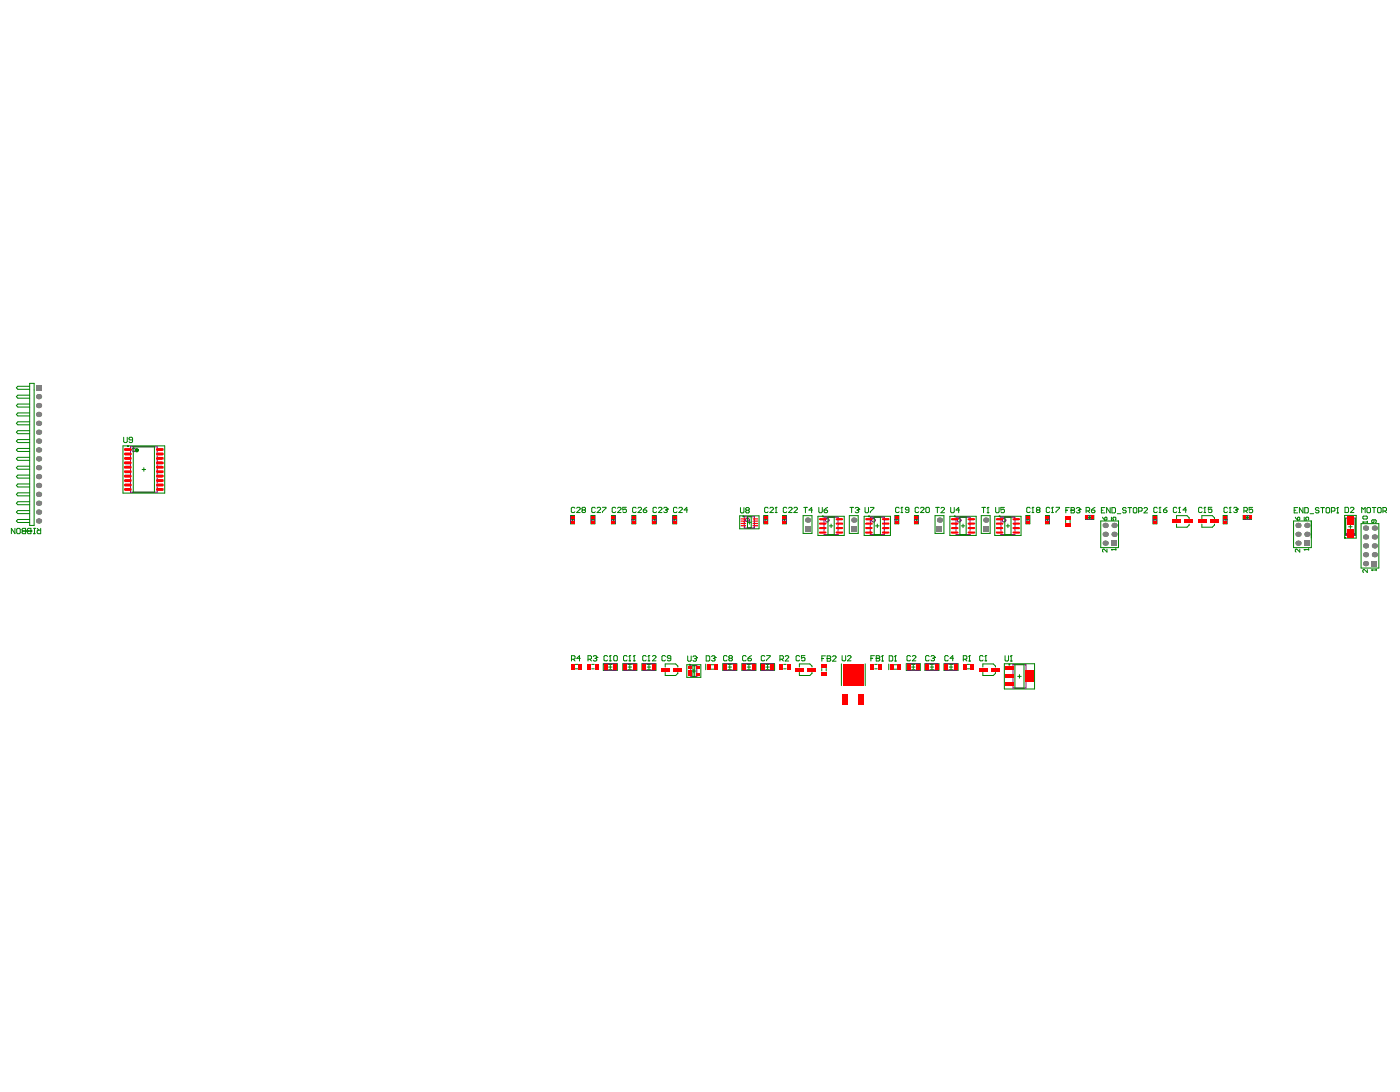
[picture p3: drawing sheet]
<svg xmlns="http://www.w3.org/2000/svg" width="258mm" height="201mm" viewBox="0 0 258 201" stroke-linecap="round" stroke-linejoin="round" font-family="sans-serif">
<g fill="none" stroke="#008000" stroke-width=".18">
<path d="M22.7 82.1h7.6v8.7h-7.6zM26.2 86.5h.6M26.5 86.1v.7M105.1 94.9h.7v1.6h-.7zM105.2 95.7h.6M105.5 95.4v.6M108.9 94.9h.7v1.6h-.7zM108.9 95.7h.6M109.2 95.4v.6M112.6 94.9h.8v1.6h-.8zM112.7 95.7h.6M113 95.4v.6"/>
<path d="M116.4 94.9h.7v1.6h-.7zM116.4 95.7h.7M116.8 95.4v.6M120.2 94.9h.7v1.6h-.7zM120.2 95.7h.6M120.5 95.4v.6M123.9 94.9h.7v1.6h-.7zM124 95.7h.6M124.3 95.4v.6M136.2 95h3.6v2.4h-3.6zM137.7 96.2h.7M138 95.9v.6"/>
<path d="M140.7 94.9h.7v1.6h-.7zM140.7 95.7h.7M141.1 95.4v.6M144.1 94.9h.8v1.6h-.8zM144.2 95.7h.6M144.5 95.4v.6M150.7 95.1h4.8v3.5h-4.8zM152.8 96.8h.6M153.1 96.5v.7M159.2 95.1h4.8v3.5h-4.8zM161.3 96.8h.6M161.6 96.5v.7"/>
<path d="M164.8 94.9h.8v1.6h-.8zM164.9 95.7h.6M165.2 95.4v.6M168.4 94.9h.8v1.6h-.8zM168.5 95.7h.6M168.8 95.4v.6M175 95.1h4.8v3.5h-4.8zM177.1 96.8h.6M177.4 96.5v.7M183.2 95.1h4.9v3.5h-4.9zM185.3 96.8h.7M185.7 96.5v.7"/>
<path d="M189 94.9h.7v1.6h-.7zM189 95.7h.6M189.3 95.4v.6M192.6 94.9h.7v1.6h-.7zM192.6 95.7h.6M192.9 95.4v.6M199.9 94.9h1.6v.7h-1.6zM200.4 95.3h.6M200.7 95v.6M212.4 94.9h.7v1.6h-.7zM212.4 95.7h.7M212.7 95.4v.6"/>
<path d="M225.3 94.9h.7v1.6h-.7zM225.4 95.7h.6M225.7 95.4v.6M229 94.9h1.5v.7h-1.5zM229.5 95.3h.6M229.8 95v.6M247.7 94.9h2.1v4.2h-2.1zM248.4 97h.7M248.7 96.7v.6M111.1 122.2h2.6v1.2h-2.6zM112.1 122.8h.6M112.4 122.5v.7"/>
<path d="M114.7 122.2h2.6v1.2h-2.6zM115.7 122.8h.6M116 122.5v.7M118.2 122.2h2.6v1.2h-2.6zM119.2 122.8h.7M119.5 122.5v.7M126.5 122.4h2.6v2.3h-2.6zM127.5 123.6h.6M127.8 123.2v.7M133.1 122.2h2.6v1.2h-2.6zM134.1 122.8h.7M134.4 122.5v.7"/>
<path d="M136.7 122.2h2.5v1.2h-2.5zM137.6 122.8h.7M137.9 122.5v.7M140.1 122.2h2.6v1.2h-2.6zM141.1 122.8h.6M141.4 122.5v.7M166.9 122.2h2.6v1.2h-2.6zM167.9 122.8h.7M168.2 122.5v.7M170.4 122.2h2.6v1.2h-2.6zM171.3 122.8h.7M171.7 122.5v.7"/>
<path d="M173.9 122.2h2.6v1.2h-2.6zM174.9 122.8h.6M175.2 122.5v.7M185 122.2h5.6v4.7h-5.6zM187.5 124.5h.6M187.8 124.2v.7"/>
</g>
<g fill="none" stroke="#800080" stroke-width=".18">
<path d="M24 82.3h5v8.3h-5zM105.2 95.1h.6v1.1h-.6zM108.9 95.1h.6v1.1h-.6zM112.7 95.1h.6v1.1h-.6zM116.4 95.1h.7v1.1h-.7zM120.2 95.1h.6v1.1h-.6zM124 95.1h.6v1.1h-.6zM137.1 95.2h1.9v2h-1.9zM140.7 95.1h.7v1.1h-.7zM144.2 95.1h.6v1.1h-.6zM151.8 95.2h2.6v3.2h-2.6zM160.3 95.2h2.6v3.2h-2.6z"/>
<path d="M164.9 95.1h.6v1.1h-.6zM168.5 95.1h.6v1.1h-.6zM176.1 95.2h2.6v3.2h-2.6zM184.4 95.2h2.5v3.2h-2.5zM189 95.1h.6v1.1h-.6zM192.6 95.1h.6v1.1h-.6zM200.2 95h1.1v.6h-1.1zM212.4 95.1h.7v1.1h-.7zM225.4 95.1h.6v1.1h-.6zM229.2 95h1.1v.6h-1.1zM247.9 95.4h1.7v3.2h-1.7zM111.3 122.3h2.2v1.1h-2.2z"/>
<path d="M114.9 122.3h2.2v1.1h-2.2zM118.4 122.3h2.2v1.1h-2.2zM127.2 122.6h1.2v1.9h-1.2zM133.3 122.3h2.2v1.1h-2.2zM136.9 122.3h2.1v1.1h-2.1zM140.3 122.3h2.2v1.1h-2.2zM167.1 122.3h2.2v1.1h-2.2zM170.6 122.3h2.2v1.1h-2.2zM174.1 122.3h2.2v1.1h-2.2zM186.6 122.4h2.4v4.3h-2.4z"/>
</g>
<path d="M247.9 98.2h1.7v.4h-1.7z" fill-rule="evenodd" fill="#800080"/>
<g fill="none" stroke="#800080" stroke-width=".18">
<circle cx="24.6" cy="82.9" r=".33"/>
<circle cx="137.7" cy="95.7" r=".33"/>
<circle cx="152.4" cy="95.8" r=".33"/>
<circle cx="160.9" cy="95.8" r=".33"/>
<circle cx="176.7" cy="95.8" r=".33"/>
<circle cx="185" cy="95.8" r=".33"/>
</g>
<g fill="#808080">
<circle cx="148.8" cy="95.8" r=".48"/>
<circle cx="181.6" cy="95.8" r=".48"/>
<circle cx="239.1" cy="98.4" r=".48"/>
<circle cx="239.1" cy="96.8" r=".48"/>
<circle cx="239.1" cy="100" r=".48"/>
<circle cx="7.1" cy="94.3" r=".48"/>
<circle cx="7.1" cy="87.8" r=".48"/>
<circle cx="7.1" cy="81.2" r=".48"/>
<circle cx="7.1" cy="74.7" r=".48"/>
<circle cx="157.3" cy="95.8" r=".48"/>
<circle cx="173.1" cy="95.8" r=".48"/>
<circle cx="203.6" cy="98.4" r=".48"/>
<circle cx="240.7" cy="98.4" r=".48"/>
<circle cx="251.5" cy="102.1" r=".48"/>
<circle cx="253.2" cy="102.1" r=".48"/>
<circle cx="7.1" cy="95.9" r=".48"/>
<circle cx="7.1" cy="92.7" r=".48"/>
<circle cx="7.1" cy="91" r=".48"/>
<circle cx="7.1" cy="86.1" r=".48"/>
<circle cx="7.1" cy="84.5" r=".48"/>
<circle cx="7.1" cy="82.9" r=".48"/>
<circle cx="7.1" cy="79.6" r=".48"/>
<circle cx="7.1" cy="78" r=".48"/>
<circle cx="7.1" cy="76.3" r=".48"/>
<circle cx="203.6" cy="96.8" r=".48"/>
<circle cx="240.7" cy="96.8" r=".48"/>
<circle cx="251.5" cy="103.8" r=".48"/>
<circle cx="251.5" cy="100.5" r=".48"/>
<circle cx="251.5" cy="98.9" r=".48"/>
<circle cx="251.5" cy="97.2" r=".48"/>
<circle cx="253.2" cy="100.5" r=".48"/>
<circle cx="253.2" cy="98.9" r=".48"/>
<circle cx="253.2" cy="97.2" r=".48"/>
<circle cx="7.1" cy="89.4" r=".48"/>
<circle cx="7.1" cy="73" r=".48"/>
<circle cx="203.6" cy="100" r=".48"/>
<circle cx="205.2" cy="98.4" r=".48"/>
<circle cx="205.2" cy="96.8" r=".48"/>
</g>
<g fill="#808080">
<path d="M148.3 96.9h.9v1h-.9z" fill-rule="evenodd"/>
<path d="M181.1 96.9h1v1h-1z" fill-rule="evenodd"/>
<path d="M6.6 70.9h1v1h-1z" fill-rule="evenodd"/>
<path d="M156.8 96.9h1v1h-1z" fill-rule="evenodd"/>
<path d="M172.6 96.9h.9v1h-.9z" fill-rule="evenodd"/>
<path d="M252.7 103.3h1v1h-1z" fill-rule="evenodd"/>
<path d="M240.2 99.5h1v1h-1z" fill-rule="evenodd"/>
<path d="M204.7 99.5h1v1h-1z" fill-rule="evenodd"/>
<path d="M148.3 96.9h.9v1h-.9z" fill-rule="evenodd"/>
<path d="M181.1 96.9h1v1h-1z" fill-rule="evenodd"/>
<path d="M6.6 70.9h1v1h-1z" fill-rule="evenodd"/>
<path d="M156.8 96.9h1v1h-1z" fill-rule="evenodd"/>
<path d="M172.6 96.9h.9v1h-.9z" fill-rule="evenodd"/>
<path d="M252.7 103.3h1v1h-1z" fill-rule="evenodd"/>
<path d="M240.2 99.5h1v1h-1z" fill-rule="evenodd"/>
<path d="M204.7 99.5h1v1h-1z" fill-rule="evenodd"/>
</g>
<path d="M136.5 96.8h.8M136.5 95.6h.8M136.5 96h.8" fill="none" stroke="#f00" stroke-width=".23"/>
<g fill="#f00">
<path d="M105.2 122.3h.6v.9h-.6z" fill-rule="evenodd"/>
<path d="M105.2 95h.6v.5h-.6z" fill-rule="evenodd"/>
<path d="M105.2 95.9h.6v.5h-.6z" fill-rule="evenodd"/>
<path d="M106.6 122.3h.6v.9h-.6z" fill-rule="evenodd"/>
<path d="M108.9 95h.6v.5h-.6z" fill-rule="evenodd"/>
<path d="M108.9 95.9h.6v.5h-.6z" fill-rule="evenodd"/>
<path d="M112.9 122.3h.7v1.1h-.7z" fill-rule="evenodd"/>
<path d="M118.3 122.3h.7v1.1h-.7z" fill-rule="evenodd"/>
<path d="M130.2 122.3h.7v1h-.7z" fill-rule="evenodd"/>
<path d="M131.6 122.3h.7v1h-.7z" fill-rule="evenodd"/>
<path d="M136.7 122.3h.7v1.1h-.7z" fill-rule="evenodd"/>
</g>
<path d="M136.5 96.4h.8" fill="none" stroke="#f00" stroke-width=".23"/>
<g fill="#f00">
<path d="M140.8 95h.6v.5h-.6z" fill-rule="evenodd"/>
<path d="M140.8 95.9h.6v.5h-.6z" fill-rule="evenodd"/>
<path d="M141.9 122.3h.7v1.1h-.7z" fill-rule="evenodd"/>
<path d="M160.3 122.3h.7v.9h-.7z" fill-rule="evenodd"/>
<path d="M161.7 122.3h.7v.9h-.7z" fill-rule="evenodd"/>
<path d="M163.9 122.3h.7v1h-.7z" fill-rule="evenodd"/>
<path d="M165.3 122.3h.7v1h-.7z" fill-rule="evenodd"/>
<path d="M170.4 122.3h.8v1.1h-.8z" fill-rule="evenodd"/>
<path d="M172.2 122.3h.7v1.1h-.7z" fill-rule="evenodd"/>
<path d="M175.7 122.3h.7v1.1h-.7z" fill-rule="evenodd"/>
<path d="M177.4 122.3h.6v.9h-.6z" fill-rule="evenodd"/>
<path d="M178.7 122.3h.7v.9h-.7z" fill-rule="evenodd"/>
<path d="M189 95h.6v.5h-.6z" fill-rule="evenodd"/>
<path d="M189 95.9h.6v.5h-.6z" fill-rule="evenodd"/>
<path d="M201 95h.4v.6h-.4z" fill-rule="evenodd"/>
<path d="M212.4 95h.6v.5h-.6z" fill-rule="evenodd"/>
<path d="M212.4 95.9h.6v.5h-.6z" fill-rule="evenodd"/>
<path d="M230 95h.5v.6h-.5z" fill-rule="evenodd"/>
</g>
<path d="M23.1 89.3h.9M23.1 87.7h.9M23.1 85.2h.9M23.1 82.8h.9M29 89.3h.9M29 87.7h.9M29 85.2h.9M29 82.8h.9" fill="none" stroke="#f00" stroke-width=".54"/>
<g fill="#f00">
<path d="M124 123h1.6v.7h-1.6z" fill-rule="evenodd"/>
<path d="M121.8 123h1.6v.7h-1.6z" fill-rule="evenodd"/>
<path d="M128.2 124h.7v.4h-.7z" fill-rule="evenodd"/>
<path d="M126.7 124h.7v.4h-.7z" fill-rule="evenodd"/>
<path d="M128.2 122.8h.7v.4h-.7z" fill-rule="evenodd"/>
<path d="M126.7 122.8h.7v.4h-.7z" fill-rule="evenodd"/>
</g>
<path d="M138.7 96.8h.9M138.7 95.6h.9M138.7 96h.9" fill="none" stroke="#f00" stroke-width=".23"/>
<path d="M148.8 123h1.5v.7h-1.5z" fill-rule="evenodd" fill="#f00"/>
<path d="M151 98.1h1.1M151 97.2h1.1M151 95.6h1.1M154.1 98.1h1M154.1 97.2h1M154.1 95.6h1M159.5 98.1h1.1M159.5 97.2h1.1M159.5 95.6h1.1M175.3 98.1h1.1M175.3 97.2h1.1M175.3 95.6h1.1" fill="none" stroke="#f00" stroke-width=".39"/>
<g fill="#f00">
<path d="M180.4 123h1.5v.7h-1.5z" fill-rule="evenodd"/>
<path d="M185.1 125.7h1.6v.7h-1.6z" fill-rule="evenodd"/>
<path d="M185.1 124.2h1.6v.7h-1.6z" fill-rule="evenodd"/>
<path d="M185.1 122.7h1.6v.7h-1.6z" fill-rule="evenodd"/>
</g>
<path d="M186.7 98.1h1M186.7 97.2h1M186.7 95.6h1" fill="none" stroke="#f00" stroke-width=".39"/>
<path d="M23.1 90.1h.9M23.1 88.5h.9M23.1 86.9h.9M23.1 86h.9M23.1 84.4h.9M29 90.1h.9M29 88.5h.9M29 86.9h.9M29 86h.9M29 84.4h.9" fill="none" stroke="#f00" stroke-width=".54"/>
<g fill="#f00">
<path d="M108.2 122.3h.7v.9h-.7z" fill-rule="evenodd"/>
<path d="M109.6 122.3h.6v.9h-.6z" fill-rule="evenodd"/>
<path d="M111.2 122.3h.7v1.1h-.7z" fill-rule="evenodd"/>
<path d="M114.8 122.3h.7v1.1h-.7z" fill-rule="evenodd"/>
<path d="M112.7 95h.6v.5h-.6z" fill-rule="evenodd"/>
<path d="M112.7 95.9h.6v.5h-.6z" fill-rule="evenodd"/>
<path d="M116.5 122.3h.7v1.1h-.7z" fill-rule="evenodd"/>
<path d="M120 122.3h.8v1.1h-.8z" fill-rule="evenodd"/>
<path d="M116.5 95h.5v.5h-.5z" fill-rule="evenodd"/>
<path d="M116.5 95.9h.5v.5h-.5z" fill-rule="evenodd"/>
<path d="M120.2 95h.6v.5h-.6z" fill-rule="evenodd"/>
<path d="M120.2 95.9h.6v.5h-.6z" fill-rule="evenodd"/>
<path d="M124 95h.6v.5h-.6z" fill-rule="evenodd"/>
<path d="M124 95.9h.6v.5h-.6z" fill-rule="evenodd"/>
<path d="M126.7 123.4h.7v.4h-.7z" fill-rule="evenodd"/>
<path d="M133.2 122.3h.7v1.1h-.7z" fill-rule="evenodd"/>
<path d="M134.9 122.3h.8v1.1h-.8z" fill-rule="evenodd"/>
<path d="M138.5 122.3h.7v1.1h-.7z" fill-rule="evenodd"/>
<path d="M140.2 122.3h.7v1.1h-.7z" fill-rule="evenodd"/>
</g>
<path d="M138.7 96.4h.9" fill="none" stroke="#f00" stroke-width=".23"/>
<g fill="#f00">
<path d="M143.6 122.3h.6v.9h-.6z" fill-rule="evenodd"/>
<path d="M145 122.3h.6v.9h-.6z" fill-rule="evenodd"/>
<path d="M144.2 95h.6v.5h-.6z" fill-rule="evenodd"/>
<path d="M144.2 95.9h.6v.5h-.6z" fill-rule="evenodd"/>
<path d="M151.3 123.7h1v.7h-1z" fill-rule="evenodd"/>
<path d="M151.3 122.3h1v.6h-1z" fill-rule="evenodd"/>
</g>
<path d="M151 96.4h1.1" fill="none" stroke="#f00" stroke-width=".39"/>
<path d="M155.2 127.9h1v1.9h-1z" fill-rule="evenodd" fill="#f00"/>
<path d="M154.1 96.4h1" fill="none" stroke="#f00" stroke-width=".39"/>
<path d="M158.1 127.9h1.1v1.9h-1.1z" fill-rule="evenodd" fill="#f00"/>
<path d="M159.5 96.4h1.1" fill="none" stroke="#f00" stroke-width=".39"/>
<g fill="#f00">
<path d="M167 122.3h.7v1.1h-.7z" fill-rule="evenodd"/>
<path d="M164.9 95h.6v.5h-.6z" fill-rule="evenodd"/>
<path d="M164.9 95.9h.6v.5h-.6z" fill-rule="evenodd"/>
<path d="M168.7 122.3h.8v1.1h-.8z" fill-rule="evenodd"/>
<path d="M168.5 95h.6v.5h-.6z" fill-rule="evenodd"/>
<path d="M168.5 95.9h.6v.5h-.6z" fill-rule="evenodd"/>
<path d="M174 122.3h.7v1.1h-.7z" fill-rule="evenodd"/>
</g>
<path d="M175.3 96.4h1.1M186.7 96.4h1" fill="none" stroke="#f00" stroke-width=".39"/>
<g fill="#f00">
<path d="M192.6 95h.6v.5h-.6z" fill-rule="evenodd"/>
<path d="M192.6 95.9h.6v.5h-.6z" fill-rule="evenodd"/>
<path d="M196.2 96.4h1v.6h-1z" fill-rule="evenodd"/>
<path d="M196.2 95h1v.6h-1z" fill-rule="evenodd"/>
<path d="M200 95h.5v.6h-.5z" fill-rule="evenodd"/>
<path d="M218.2 95.7h1.6v.6h-1.6z" fill-rule="evenodd"/>
<path d="M216 95.7h1.6v.6h-1.6z" fill-rule="evenodd"/>
<path d="M222.9 95.7h1.5v.6h-1.5z" fill-rule="evenodd"/>
<path d="M229 95h.5v.6h-.5z" fill-rule="evenodd"/>
<path d="M248.2 97.4h1.1v1.5h-1.1z" fill-rule="evenodd"/>
<path d="M248.2 95.1h1.1v1.5h-1.1z" fill-rule="evenodd"/>
</g>
<path d="M23.1 83.6h.9M29 83.6h.9" fill="none" stroke="#f00" stroke-width=".54"/>
<path d="M146.6 123h1.5v.7h-1.5z" fill-rule="evenodd" fill="#f00"/>
<path d="M162.6 98.1h1.1M162.6 97.2h1.1M162.6 95.6h1.1M178.4 98.1h1.1M178.4 97.2h1.1M178.4 95.6h1.1" fill="none" stroke="#f00" stroke-width=".39"/>
<path d="M182.5 123h1.6v.7h-1.6z" fill-rule="evenodd" fill="#f00"/>
<path d="M162.6 96.4h1.1M178.4 96.4h1.1M183.6 98.1h1M183.6 97.2h1M183.6 95.6h1" fill="none" stroke="#f00" stroke-width=".39"/>
<path d="M188.9 123.5h1.5v2.1h-1.5z" fill-rule="evenodd" fill="#f00"/>
<path d="M183.6 96.4h1" fill="none" stroke="#f00" stroke-width=".39"/>
<g fill="#f00">
<path d="M220.7 95.7h1.5v.6h-1.5z" fill-rule="evenodd"/>
<path d="M225.4 95h.6v.5h-.6z" fill-rule="evenodd"/>
<path d="M225.4 95.9h.6v.5h-.6z" fill-rule="evenodd"/>
<path d="M155.3 122.2h3.7v4.1h-3.7z" fill-rule="evenodd"/>
</g>
<g fill="none" stroke="#008000" stroke-width=".18">
<path d="M5.5 79.3h-2.2l-.3 .3 .3 .3h2.2M5.5 77.7h-2.2l-.3 .3 .3 .2h2.2M5.5 76h-2.2l-.3 .3 .3 .3h2.2M5.5 74.4h-2.2l-.3 .3 .3 .3h2.2M5.5 72.8h-2.2l-.3 .2 .3 .3h2.2M5.5 71.1h-2.2l-.3 .3 .3 .3h2.2M5.5 70.6h.8v26.2h-.8zM2.7 97.3v1l-.6-1v1M3.1 97.5l.1-.2h.4l.1 .2v.6l-.1 .2h-.4l-.1-.2zM4.1 97.5l.1-.2h.5v1h-.5l-.1-.2 .1-.3zM4.2 97.8h.5M4.7 97.8h.1"/>
<path d="M5 97.5l.2-.2h.5v1h-.5l-.2-.2 .2-.3zM5.2 97.8h.5M5.5 95.7h-2.2l-.3 .2 .3 .3h2.2M5.5 94h-2.2l-.3 .3 .3 .3h2.2M5.5 92.4h-2.2l-.3 .3 .3 .2h2.2M5.5 90.8h-2.2l-.3 .2 .3 .3h2.2M5.5 89.1h-2.2l-.3 .3 .3 .3h2.2M5.5 87.5h-2.2l-.3 .3 .3 .2h2.2M5.5 85.8h-2.2l-.3 .3 .3 .3h2.2M5.5 84.2h-2.2l-.3 .3 .3 .3h2.2M5.5 82.6h-2.2l-.3 .3 .3 .2h2.2M5.5 80.9h-2.2l-.3 .3 .3 .3h2.2"/>
<path d="M5.7 97.8h.1M6.2 98.3h.3M6.2 97.3h.3M6.4 97.3v1M6.8 97.3l.4 .3M7.5 97.3v1h-.5l-.2-.2v-.3l.2-.2h.5M22.8 80.5v.8l.1 .2h.4l.1-.2v-.8M24.4 81h-.5l-.1-.2 .1-.3h.4l.1 .2v.6l-.1 .2h-.4l-.1-.2M24.5 82.3h3.9v8.3h-3.9zM105.9 93.6l-.2-.2h-.3l-.2 .2v.6l.2 .2h.3l.2-.2M106.2 93.6l.2-.2h.3l.2 .2v.1l-.7 .7h.7M107.4 93.9l-.2-.2 .2-.3h.3l.2 .2-.2 .3"/>
<path d="M107.4 93.9l-.2 .2 .2 .3h.3l.2-.2-.2-.3M107.4 93.9h.3M109.7 93.6l-.2-.2h-.3l-.2 .2v.6l.2 .2h.3l.2-.2M110 93.6l.1-.2h.4l.1 .2v.1l-.6 .7h.6M111 93.4h.6l-.6 1M113.4 93.6l-.1-.2h-.4l-.1 .2v.6l.1 .2h.4l.1-.2M113.7 93.6l.2-.2h.3l.2 .2v.1l-.7 .7h.7M115.4 93.4h-.7v.5l.5-.2 .2 .2v.3l-.2 .2h-.3l-.2-.2M117.2 93.6l-.2-.2h-.3l-.2 .2v.6l.2 .2h.3l.2-.2M117.5 93.6l.2-.2h.3l.2 .2v.1l-.7 .7h.7M118.5 93.9h.5l.1 .3-.1 .2h-.3l-.2-.2zM119.1 93.4l-.6 .5"/>
<path d="M120.9 93.6l-.1-.2h-.3l-.2 .2v.6l.2 .2h.3l.1-.2M121.3 93.6l.1-.2h.4l.1 .2v.1l-.6 .7h.6M122.3 93.6l.1-.2h.3l.2 .3M122.6 93.9h.1M122.7 93.9l.2 .2-.2 .3h-.3l-.1-.2M122.9 93.7h.1M122.9 93.7l-.2 .2M124.7 93.6l-.2-.2h-.3l-.1 .2v.6l.1 .2h.3l.2-.2M125 93.6l.2-.2h.3l.2 .2v.1l-.7 .7h.7M126.7 93.9h-.7l.5-.5v1M136.4 93.5v.8l.1 .1h.4l.1-.1v-.8M137.5 94l-.1-.2 .1-.3h.4l.1 .1-.1 .4"/>
<path d="M137.5 94l-.1 .1 .1 .3h.4l.1-.1-.1-.3M137.5 94h.4M137.7 95.2h.7v2h-.7zM141.5 93.6l-.2-.2h-.3l-.2 .2v.6l.2 .2h.3l.2-.2M141.8 93.6l.2-.2h.3l.2 .2v.1l-.7 .7h.7M142.8 94.4h.3M143 93.4h.1M143 93.4v1M143 93.4l-.2 .2M144.9 93.6l-.1-.2h-.4l-.1 .2v.6l.1 .2h.4l.1-.2M145.2 93.6l.2-.2h.3l.2 .2v.1l-.7 .7h.7M146.2 93.6l.2-.2h.3l.2 .2v.1l-.7 .7h.7"/>
<path d="M147.9 95h1.7v3.2h-1.7zM148 93.4h.7M148.4 93.4v1M149.7 93.9h-.7l.5-.5v1M150.8 93.4v.9l.2 .1h.3l.2-.1v-.9M151.8 93.9h.5l.1 .4-.1 .1h-.3l-.2-.1zM152.4 93.4l-.6 .5M152.5 95.2h1.2v3.2h-1.2zM156.4 95h1.7v3.2h-1.7zM156.6 93.4h.6M156.9 93.4v1M157.5 93.6l.2-.2h.3l.2 .4"/>
<path d="M157.9 93.9h.1M158 93.9l.2 .2-.2 .3h-.3l-.2-.1M158.2 93.8h.1M158.2 93.8l-.2 .1M159.3 93.4v.9l.2 .1h.3l.2-.1v-.9M160.3 93.4h.7l-.7 1M161 95.2h1.2v3.2h-1.2zM165.6 93.6l-.1-.2h-.4l-.1 .2v.6l.1 .2h.4l.1-.2M166 94.4h.3M166.1 93.4h.1M166.1 93.4v1M166.1 93.4l-.1 .2"/>
<path d="M167.4 93.9h-.5l-.1-.2 .1-.3h.4l.1 .2v.6l-.1 .2h-.4l-.1-.2M169.2 93.6l-.1-.2h-.4l-.1 .2v.6l.1 .2h.4l.1-.2M169.6 93.6l.1-.2h.3l.2 .2v.1l-.6 .7h.6M170.5 93.6l.2-.2h.3l.2 .2v.6l-.2 .2h-.3l-.2-.2zM172.2 95h1.7v3.2h-1.7zM172.3 93.4h.7M172.7 93.4v1M173.3 93.6l.2-.2h.3l.2 .2v.2l-.7 .6h.7M175.1 93.4v.9l.2 .1h.3l.2-.1v-.9M176.8 93.9h-.7l.5-.5v1M176.8 95.2h1.2v3.2h-1.2zM180.7 95h1.7v3.2h-1.7z"/>
<path d="M180.8 93.4h.7M181.2 93.4v1M181.8 94.4h.4M182 93.4h.1M182 93.4v1M182 93.4l-.2 .2M183.4 93.4v.9l.1 .1h.4l.1-.1v-.9M185 93.4h-.6v.5l.3-.1 .3 .1v.4l-.1 .1h-.4l-.1-.1M185.1 95.2h1.1v3.2h-1.1zM189.8 93.6l-.2-.2h-.3l-.2 .2v.6l.2 .2h.3l.2-.2M190.1 94.4h.3M190.3 93.4h.1"/>
<path d="M190.3 93.4v1M190.3 93.4l-.2 .2M191.1 93.9l-.2-.2 .2-.3h.3l.2 .2-.2 .3M191.1 93.9l-.2 .2 .2 .3h.3l.2-.2-.2-.3M191.1 93.9h.3M193.4 93.6l-.2-.2h-.3l-.2 .2v.6l.2 .2h.3l.2-.2M193.7 94.4h.3M193.9 93.4h.1M193.9 93.4v1M193.9 93.4l-.2 .2M194.5 93.4h.7l-.7 1M196.3 95.8v.4"/>
<path d="M196.3 94h.3M197 93.5h-.7v.9M197.1 95.8v.4M197.3 94h.1M197.3 94h.5M197.3 93.5h.5l.1 .1-.1 .4 .1 .3-.1 .1h-.5zM198.3 93.6l.1-.1h.4l.1 .3M198.6 94h.2M198.8 94l.1 .1-.1 .3h-.4l-.1-.1M198.9 93.8h.1M198.9 93.8l-.1 .2M200.1 94.1h.4l.2-.2v-.3l-.2-.2h-.4v1"/>
<path d="M200.4 94.1l.3 .3M200.6 95.5h.2M200.6 95.1h.2M201 93.9h.5l.2 .4-.2 .1h-.3l-.2-.1zM201.7 93.4l-.7 .5M202.8 95.9h3.2v4.9h-3.2zM202.9 94h.3M203.1 95.2l.4 .6M203.5 95.4l.3-.2 .1 .4-.4 .2zM203.5 93.5h-.6v.9h.6M204.5 93.5v.9l-.7-.9v.9M204.7 95.2v.6h.4l-.1-.3 .1-.3 .4 .2-.1 .4"/>
<path d="M204.8 93.5h.5l.2 .1v.7l-.2 .1h-.5zM205.8 94.6h.7M207.4 93.6l-.1-.1h-.4l-.1 .1 .1 .4h.4l.1 .1-.1 .3h-.4l-.1-.1M207.8 93.5h.6M208.1 93.5v.9M208.7 93.6l.2-.1h.3l.2 .1v.7l-.2 .1h-.3l-.2-.1zM209.7 94.1h.5l.2-.1v-.4l-.2-.1h-.5v.9M210.7 93.6l.2-.1h.3l.2 .1v.2l-.7 .6h.7M213.2 93.6l-.2-.2h-.3l-.2 .2v.6l.2 .2h.3l.2-.2M213.5 94.4h.3M213.7 93.4h.1M213.7 93.4v1"/>
<path d="M213.7 93.4l-.2 .2M214.3 93.9h.5l.2 .3-.2 .2h-.3l-.2-.2zM215 93.4l-.7 .5M216.7 95.5v-.5h2l.3 .3v.2M216.7 96.5v.6h2l.3-.4v-.2M216.8 93.6l-.2-.2h-.3l-.2 .2v.6l.2 .2h.3l.2-.2M217.1 94.4h.3M217.3 93.4h.1M217.3 93.4v1M217.3 93.4l-.2 .2M218.6 93.9h-.7l.5-.5v1M221.4 95.5v-.5h1.9l.4 .3v.2"/>
<path d="M221.4 96.5v.6h1.9l.4-.4v-.2M221.4 93.6l-.1-.2h-.4l-.1 .2v.6l.1 .2h.4l.1-.2M221.8 94.4h.3M221.9 93.4h.1M221.9 93.4v1M221.9 93.4l-.1 .2M223.2 93.4h-.6v.5l.3-.2 .3 .2v.3l-.1 .2h-.4l-.1-.2M226.1 93.6l-.2-.2h-.3l-.1 .2v.6l.1 .2h.3l.2-.2M226.4 94.4h.4M226.6 93.4h.1M226.6 93.4v1M226.6 93.4l-.2 .2"/>
<path d="M227.2 93.6l.2-.2h.3l.2 .3M227.6 93.9h.1M227.7 93.9l.2 .2-.2 .3h-.3l-.2-.2M227.9 93.7h.1M227.9 93.7l-.2 .2M229.1 94.1h.5l.2-.2v-.3l-.2-.2h-.5v1M229.4 94.1l.4 .3M229.6 95.5h.3M229.6 95.1h.3M230.7 93.4h-.6v.5l.3-.1 .3 .1v.4l-.1 .1h-.3l-.2-.1M238.3 95.9h3.2v4.9h-3.2zM238.4 94h.3"/>
<path d="M238.6 95.2l.4 .6M239 95.4l.3-.2 .1 .4-.4 .2zM239 93.5h-.6v.9h.6M240 93.5v.9l-.6-.9v.9M240.2 95.2v.6h.4l-.1-.3 .1-.3 .5 .2-.2 .4M240.3 93.5h.5l.2 .1v.7l-.2 .1h-.5zM241.3 94.6h.7M243 93.6l-.2-.1h-.3l-.2 .1 .2 .4h.3l.2 .1-.2 .3h-.3l-.2-.1M243.3 93.5h.6M243.6 93.5v.9M244.3 93.6l.1-.1h.4l.1 .1v.7l-.1 .1h-.4l-.1-.1zM245.2 94.1h.5l.2-.1v-.4l-.2-.1h-.5v.9"/>
<path d="M246.2 94.4h.4M246.4 93.5h.1M246.4 93.5l-.2 .1M246.4 93.5v.9M247.7 93.4h.5l.2 .2v.6l-.2 .2h-.5zM247.8 95.4v3.2M248.7 93.6l.2-.2h.3l.2 .2v.1l-.7 .7h.7M249.6 95.4v3.2M250.7 96.4h3.3v8.2h-3.3zM250.8 94.4v-.9l.3 .3 .4-.3v.9M251 96.1h.1M251 95.2l.2-.2h.5l.2 .4-.2 .2h-.5z"/>
<path d="M251 96.1h.9M251 96.1l.2 .2M251.8 93.6l.2-.1h.3l.1 .1v.7l-.1 .1h-.3l-.2-.1zM251.9 96v.3M252.8 93.5h.6M253.1 95.7v.4l-.1 .2-.3-.2 .1-.4h.6l.1 .2-.1 .4M253.1 93.5v.9M253.8 93.6l.1-.1h.3l.2 .1v.7l-.2 .1h-.3l-.1-.1zM254.7 94.1h.5l.2-.2v-.3l-.2-.1h-.5v.9M255.1 94.1l.3 .3M203.9 101.1v.6l-.5-.6-.3 .2 .1 .4M204.7 101.2h.1"/>
<path d="M204.7 101.2h.8M204.7 101.2l.2 .1M205.5 101.1v.2M239.4 101.1v.6l-.7-.6-.1 .2 .1 .4M240.2 101.2h.1M240.2 101.2h.9M240.2 101.2l.2 .1M241.1 101.1v.2M251.9 104.9v.5l-.6-.5-.3 .1 .2 .4M252.7 105h.1M252.7 105h.8M252.7 105l.1 .1"/>
<path d="M253.5 104.8v.3M105.3 121.4h.5l.1-.2v-.3l-.1-.2h-.5v1M105.6 121.4l.3 .3M106 123.2h.4M106 122.3h.4M106.9 121.2h-.7l.5-.5v1M108.3 121.4h.5l.1-.2v-.3l-.1-.2h-.5v1M108.6 121.4l.3 .3M109 123.2h.5M109 122.3h.5M109.3 120.9l.1-.2h.4l.1 .4M109.6 121.2h.2"/>
<path d="M109.8 121.2l.1 .2-.1 .3h-.4l-.1-.1M109.9 121.1h.1M109.9 121.1l-.1 .1M111.9 120.9l-.2-.2h-.3l-.1 .2v.6l.1 .2h.3l.2-.2M112.2 122.3h.5M112.2 123.3h.5M112.2 121.7h.4M112.4 120.7h.1M112.4 120.7v1M112.4 120.7l-.2 .2M113.1 120.9l.1-.2h.3l.2 .2v.6l-.2 .2h-.3l-.1-.2zM115.5 120.9l-.2-.2h-.3l-.1 .2v.6l.1 .2h.3l.2-.2"/>
<path d="M115.8 122.3h.5M115.8 123.3h.5M115.8 121.7h.4M116 120.7h.1M116 120.7v1M116 120.7l-.2 .2M116.7 121.7h.3M116.8 120.7h.1M116.8 120.7v1M116.8 120.7l-.1 .2M119 120.9l-.1-.2h-.4l-.1 .2v.6l.1 .2h.4l.1-.2M119.3 122.3h.5"/>
<path d="M119.3 123.3h.5M119.4 121.7h.3M119.5 120.7h.1M119.5 120.7v1M119.5 120.7l-.1 .2M120.2 120.9l.1-.2h.4l.1 .2v.2l-.6 .6h.6M122.5 122.8v-.5h2l.4 .4v.1M122.5 123.8v.6h2l.4-.4v-.2M122.6 120.9l-.2-.2h-.3l-.2 .2v.6l.2 .2h.3l.2-.2M123.6 121.2h-.5l-.2-.1 .2-.4h.3l.2 .2v.6l-.2 .2h-.3l-.2-.2M126.7 120.8v.8l.1 .2h.3l.2-.2v-.8M127.6 122.6h.4v2h-.4z"/>
<path d="M127.6 121l.2-.2h.3l.2 .3M128 121.3h.1M128.1 121.3l.2 .1-.2 .4h-.3l-.2-.2M128.3 121.1h.1M128.3 121.1l-.2 .2M130 122.3v1M130.1 120.8h.5l.1 .1v.7l-.1 .1h-.5zM131 123.2h.5M131 122.4h.5M131.1 120.9l.1-.1h.4l.1 .3M131.4 121.2h.2M131.6 121.2l.1 .2-.1 .3h-.4l-.1-.1"/>
<path d="M131.7 121.1h.1M131.7 121.1l-.1 .1M133.9 120.9l-.1-.2h-.4l-.1 .2v.6l.1 .2h.4l.1-.2M134.2 122.3h.5M134.2 123.3h.5M134.4 121.2l-.1-.1 .1-.4h.3l.2 .2-.2 .3M134.4 121.2l-.1 .2 .1 .3h.3l.2-.2-.2-.3M134.4 121.2h.3M137.4 120.9l-.1-.2h-.3l-.2 .2v.6l.2 .2h.3l.1-.2M137.7 122.3h.5M137.7 123.3h.5M137.8 121.2h.5l.1 .3-.1 .2h-.4l-.1-.2z"/>
<path d="M138.4 120.7l-.6 .5M140.9 120.9l-.2-.2h-.3l-.2 .2v.6l.2 .2h.3l.2-.2M141.1 122.3h.5M141.1 123.3h.5M141.2 120.7h.7l-.7 1M143.7 121.4h.4l.2-.2v-.3l-.2-.2h-.4v1M144 121.4l.3 .3M144.3 123.2h.5M144.3 122.3h.5M144.6 120.9l.2-.2h.3l.2 .2v.2l-.7 .6h.7M147.2 122.8v-.5h2l.4 .4v.1M147.2 123.8v.6h2l.4-.4v-.2"/>
<path d="M147.3 120.9l-.2-.2h-.3l-.2 .2v.6l.2 .2h.3l.2-.2M148.3 120.7h-.7v.5l.3-.1 .4 .1v.3l-.2 .2h-.3l-.2-.2M151.4 123.1v.5M151.4 121.3h.3M152 120.8h-.6v1M152.2 123.1v.5M152.4 121.3h.1M152.4 121.3h.5M152.4 120.8h.5l.1 .1-.1 .4 .1 .3-.1 .2h-.5zM153.3 120.9l.2-.1h.3l.2 .1v.2l-.7 .7h.7M155 122.2v4.1M155.1 120.7v.8l.2 .2h.3l.2-.2v-.8"/>
<path d="M156.1 120.9l.2-.2h.3l.2 .2v.2l-.7 .6h.7M159.4 122.2v4.1M160.4 121.2h.3M161.1 120.7h-.7v1M161.1 123.2h.5M161.1 122.3h.5M161.4 121.2h.1M161.4 120.7h.5l.2 .2-.2 .3 .2 .4-.2 .1h-.5zM161.4 121.2h.5M162.4 121.7h.3M162.5 120.7h.1M162.5 120.7v1"/>
<path d="M162.5 120.7l-.1 .2M163.7 122.3v1M163.8 120.8h.5l.1 .1v.7l-.1 .1h-.5zM164.7 123.2h.5M164.7 122.4h.5M164.8 121.7h.3M164.9 120.8h.1M164.9 120.8v.9M164.9 120.8l-.1 .1M167.7 120.9l-.1-.2h-.4l-.1 .2v.6l.1 .2h.4l.1-.2M168 122.3h.5M168 123.3h.5"/>
<path d="M168 120.9l.2-.2h.3l.2 .2v.2l-.7 .6h.7M171.2 120.9l-.2-.2h-.3l-.2 .2v.6l.2 .2h.3l.2-.2M171.4 122.3h.5M171.4 123.3h.5M171.5 120.9l.1-.2h.4l.1 .4M171.8 121.2h.2M172 121.2l.1 .2-.1 .3h-.4l-.1-.2M172.1 121.1h.1M172.1 121.1l-.1 .1M174.7 120.9l-.2-.2h-.3l-.2 .2v.6l.2 .2h.3l.2-.2M174.9 122.3h.5M174.9 123.3h.5"/>
<path d="M175.7 121.2h-.7l.5-.5v1M177.4 121.4h.5l.2-.2v-.3l-.2-.2h-.5v1M177.8 121.4l.3 .3M178.1 123.2h.5M178.1 122.3h.5M178.4 121.7h.3M178.6 120.7h.1M178.6 120.7l-.2 .2M178.6 120.7v1M181 123.8v.6h2l.4-.4v-.2M181 122.8v-.5h2l.4 .4v.1M181.1 120.9l-.2-.2h-.3l-.1 .2v.6l.1 .2h.3l.2-.2"/>
<path d="M181.4 121.7h.3M181.6 120.7h.1M181.6 120.7v1M181.6 120.7l-.2 .2M185.1 120.7v.9l.2 .1h.3l.2-.1v-.9M186.1 121.7h.3M186.3 120.7h.1M186.3 120.7v1M186.3 120.7l-.2 .2M186.9 122.4h1.7v4.3h-1.7z"/>
<circle cx="23.6" cy="82.2" r=".08"/>
<circle cx="136.9" cy="95.1" r=".08"/>
<circle cx="151.5" cy="95.1" r=".08"/>
<circle cx="160.1" cy="95.1" r=".08"/>
<circle cx="175.9" cy="95.1" r=".08"/>
<circle cx="184.1" cy="95.1" r=".08"/>
<circle cx="247.7" cy="99" r=".08"/>
<circle cx="127" cy="122.4" r=".08"/>
<circle cx="185.9" cy="122.4" r=".08"/>
</g>
<circle cx="25.2" cy="82.9" r=".2" fill="none" stroke="#008000" stroke-width=".39"/>
</svg>
